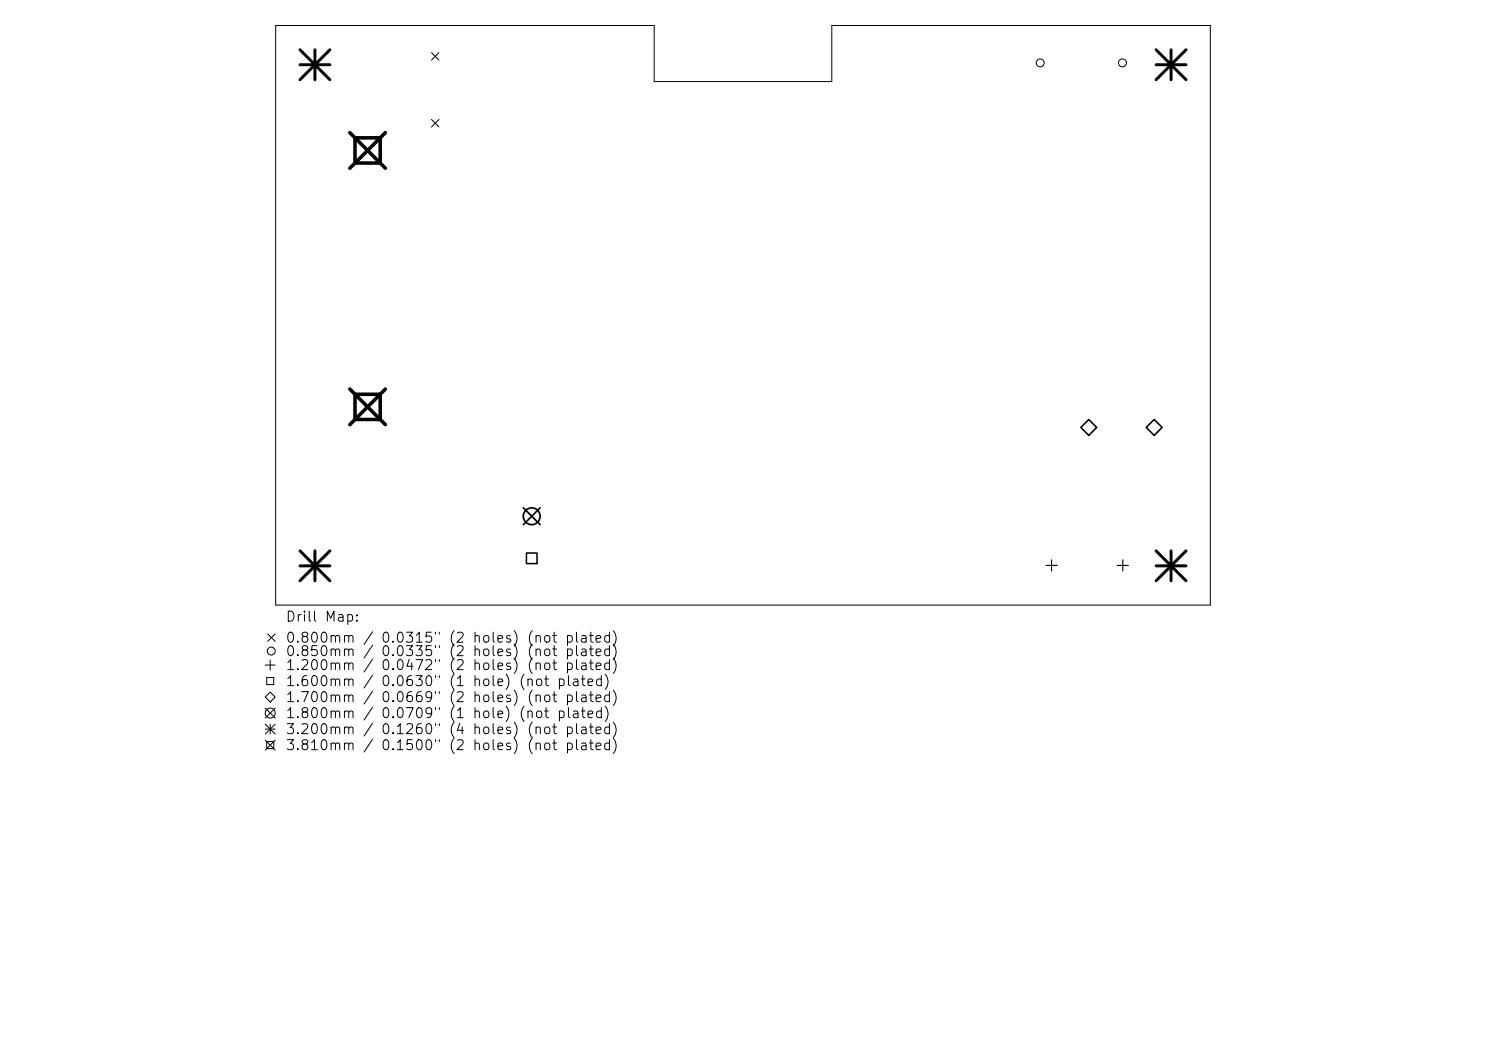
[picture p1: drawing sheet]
<svg xmlns="http://www.w3.org/2000/svg" width="297mm" height="210mm" viewBox="0 0 297 210" stroke-linecap="round" stroke-linejoin="round" font-family="sans-serif">
<defs><g id="words">
<g font-size="2">
<text x="56.9" y="124.7">Drill Map:</text>
<text x="56.9" y="128.9">0.800mm / 0.0315&quot; (2 holes) (not plated)</text>
<text x="56.9" y="131.6">0.850mm / 0.0335&quot; (2 holes) (not plated)</text>
<text x="56.9" y="134.4">1.200mm / 0.0472&quot; (2 holes) (not plated)</text>
<text x="56.9" y="137.6">1.600mm / 0.0630&quot; (1 hole) (not plated)</text>
<text x="56.9" y="140.8">1.700mm / 0.0669&quot; (2 holes) (not plated)</text>
<text x="56.9" y="144">1.800mm / 0.0709&quot; (1 hole) (not plated)</text>
<text x="56.9" y="147.2">3.200mm / 0.1260&quot; (4 holes) (not plated)</text>
<text x="56.9" y="150.4">3.810mm / 0.1500&quot; (2 holes) (not plated)</text>
</g>
</g></defs>
<g fill="none" stroke="#000" stroke-width=".2">
<path d="M55.1 5.1h75.7v11.2h35.4v-11.2h75.7v115.8h-186.8zM86.2 10.5l1.5 1.5M87.7 10.5l-1.5 1.5M86.2 23.9l1.5 1.5M87.7 23.9l-1.5 1.5M53 132.9h2M53.3 135.4h1.4v1.4h-1.4zM53.5 126.7l1.5 1.5M54 138.3l1 1-1 1-1-1zM54 131.9v2M55 126.7l-1.5 1.5M53 141.5l2 2"/>
<path d="M53 144.7l2 2M53 145.7h2M53 147.9l2 2M53.3 148.2h1.4v1.4h-1.4zM54 144.7v2M55 141.5l-2 2M55 144.7l-2 2M55 147.9l-2 2"/>
<circle cx="207.9" cy="12.6" r=".79"/>
<circle cx="224.3" cy="12.6" r=".79"/>
<circle cx="54.2" cy="130.1" r=".79"/>
<circle cx="54" cy="142.5" r="1"/>
</g>
<path d="M209.1 113h2.2M210.2 111.9v2.2M223.3 113h2.2M224.4 111.9v2.2" fill="none" stroke="#000" stroke-width=".22"/>
<path d="M105.2 110.5h2.1v2.1h-2.1z" fill="none" stroke="#000" stroke-width=".3"/>
<path d="M217.6 83.8l1.6 1.6-1.6 1.6-1.6-1.6zM229.1 85.4l1.6-1.6 1.6 1.6-1.6 1.6z" fill="none" stroke="#000" stroke-width=".32"/>
<g fill="none" stroke="#000" stroke-width=".34">
<path d="M104.6 101.5l3.4 3.3M108 101.5l-3.4 3.3"/>
<circle cx="106.3" cy="103.2" r="1.68"/>
</g>
<g fill="none" stroke="#000" stroke-width=".6">
<path d="M60 10l5.9 5.9M60 12.9h5.9M62.9 10v5.9M65.9 10l-5.9 5.9M231.1 12.9h5.9M231.1 10l5.9 5.9M234.1 10v5.9M237 10l-5.9 5.9M60 110.1l5.9 6M60 113.1h5.9M62.9 110.1v6M65.9 110.1l-5.9 6"/>
<path d="M231.1 113.1h5.9M231.1 110.1l5.9 6M234.1 110.1v6M237 110.1l-5.9 6"/>
</g>
<path d="M69.9 26.5l7.1 7.1M71 27.5h5v5.1h-5zM77 26.5l-7.1 7.1M69.9 77.7l7.1 7.2M71 78.8h5v5h-5zM77 77.7l-7.1 7.2" fill="none" stroke="#000" stroke-width=".71"/>
<use href="#words"/>
</svg>
